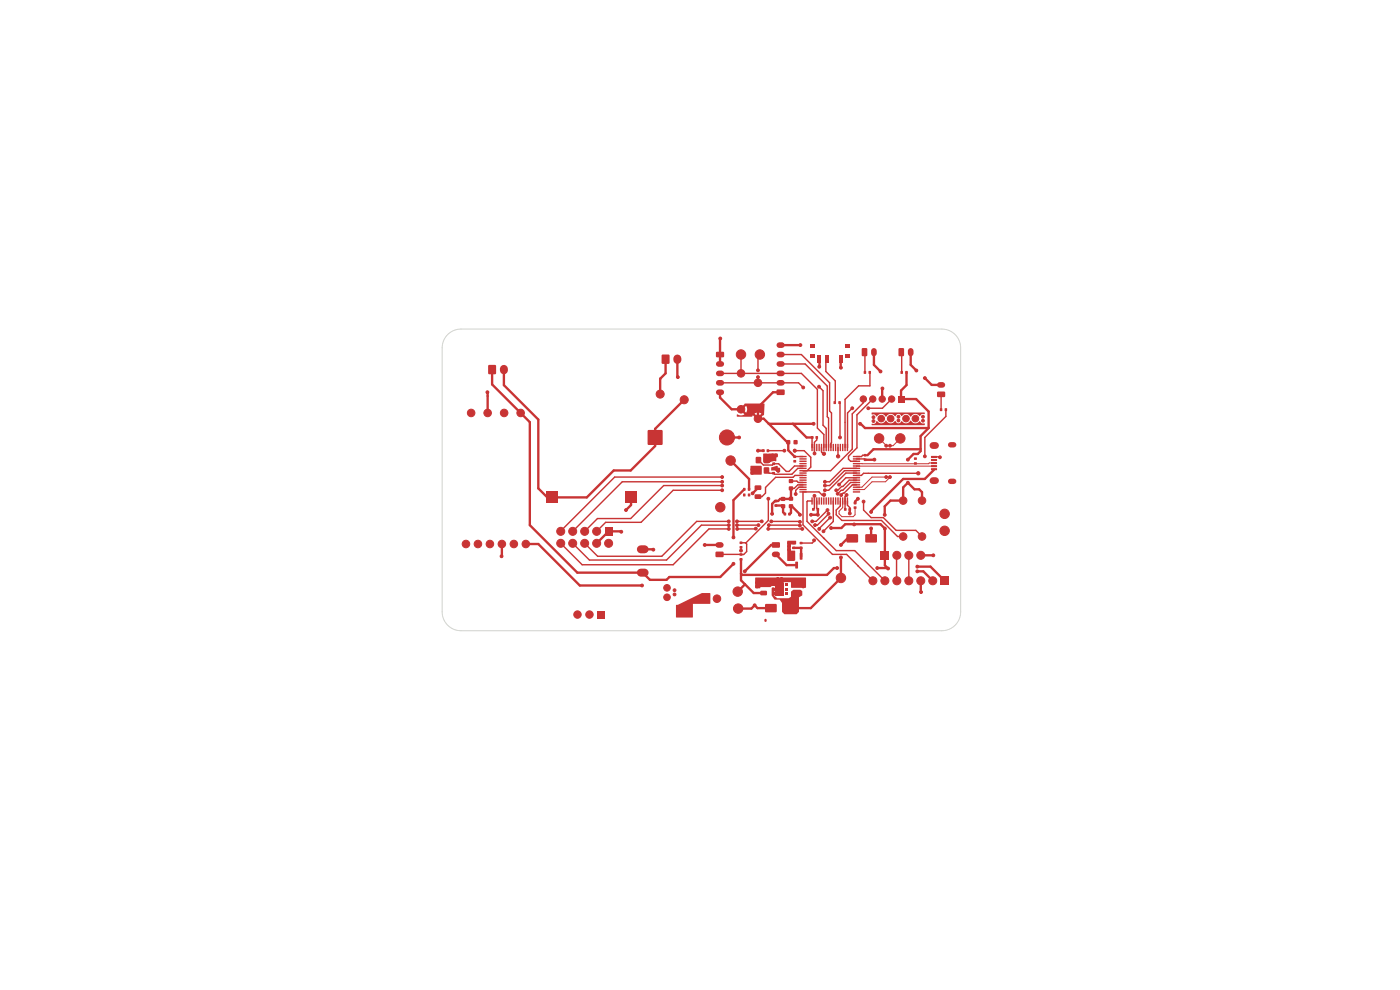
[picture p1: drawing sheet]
<svg xmlns="http://www.w3.org/2000/svg" width="297mm" height="210mm" viewBox="0 0 297 210" stroke-linecap="round" stroke-linejoin="round" font-family="sans-serif">
<path d="M163.8 115.1l1.5-.1 .2 .3v.7l-.3 .2h-1.3l-.2-.2z" fill="#c83434"/>
<path d="M164.3 117.6h.6" fill="none" stroke="#c83434" stroke-width="1.2"/>
<g fill="#c83434">
<path d="M163.9 98.1h.5v.5h-.5z"/>
<path d="M163.9 97.2h.5v.5h-.5z"/>
<path d="M180 107.8h.5v.5h-.5z"/>
<path d="M179.1 107.8h.5v.5h-.5z"/>
<path d="M103.6 77.5h1.6v1.8h-1.6z"/>
</g>
<path d="M106.9 78.3v.3" fill="none" stroke="#c83434" stroke-width="1.7"/>
<path d="M199.6 122.4h1.7v1.7h-1.7z" fill="#c83434"/>
<g fill="#c83434" stroke="#c83434" stroke-width=".21">
<circle cx="197.9" cy="123.2" r=".85"/>
<circle cx="195.3" cy="123.2" r=".85"/>
<circle cx="192.8" cy="123.2" r=".85"/>
<circle cx="190.3" cy="123.2" r=".85"/>
<circle cx="187.7" cy="123.2" r=".85"/>
<circle cx="185.2" cy="123.2" r=".85"/>
</g>
<g fill="#c83434">
<path d="M199.4 86.6h.5v.6h-.5z"/>
<path d="M200.4 86.6h.5v.6h-.5z"/>
<path d="M164.8 82.7l1.5-.1 .2 .3v.8l-.3 .1h-1.3l-.2-.2z"/>
</g>
<path d="M165.3 79.2h.6M165.3 77.2h.6M165.3 75.2h.6M165.3 73.2h.6M165.3 81.2h.6" fill="none" stroke="#c83434" stroke-width="1.2"/>
<g fill="#c83434" stroke="#c83434" stroke-width=".21">
<circle cx="141.5" cy="126.7" r=".7"/>
<circle cx="141.5" cy="124.7" r=".7"/>
<circle cx="192.2" cy="88.8" r=".7"/>
<circle cx="194.2" cy="88.8" r=".7"/>
</g>
<g fill="#c83434">
<path d="M183.3 78.7h.4v.6h-.4z"/>
<path d="M184.3 78.7h.4v.6h-.4z"/>
</g>
<circle cx="200.4" cy="112.6" r="1" fill="#c83434" stroke="#c83434" stroke-width=".21"/>
<g fill="#c83434">
<path d="M168.1 116h.5v.5h-.5z"/>
<path d="M168.1 115h.5v.4h-.5z"/>
</g>
<circle cx="186.5" cy="93" r="1" fill="#c83434" stroke="#c83434" stroke-width=".21"/>
<path d="M198.8 83.1h1.6l.1 .2v.8l-.2 .2-1.4-.1-.1-.2z" fill="#c83434"/>
<path d="M199.4 81.7h.5" fill="none" stroke="#c83434" stroke-width="1.2"/>
<circle cx="156.5" cy="125.5" r="1" fill="#c83434" stroke="#c83434" stroke-width=".21"/>
<g fill="#c83434">
<path d="M172.1 92.5h.4v.6h-.4z"/>
<path d="M173 92.5h.5v.6h-.5z"/>
</g>
<g fill="#c83434" stroke="#c83434" stroke-width=".21">
<circle cx="160.8" cy="81.2" r=".8"/>
<circle cx="160.8" cy="88.8" r=".8"/>
</g>
<g fill="#c83434">
<path d="M181.1 107.4h.6v.5h-.6z"/>
<path d="M181.1 106.5h.6v.5h-.6z"/>
<path d="M158.7 103.5h.4v.6h-.4z"/>
<path d="M157.7 103.5h.4v.6h-.4z"/>
</g>
<circle cx="161.2" cy="75.2" r="1" fill="#c83434" stroke="#c83434" stroke-width=".21"/>
<g fill="#c83434">
<path d="M168.3 125.3h1.3l.1 .2v.6l-.2 .2-1.1-.1-.1-.2z"/>
<path d="M168.3 123.4h1.3l.1 .2v.6l-.2 .2-1.1-.1-.1-.2z"/>
<path d="M163.8 123.8h.6v.5h-.6z"/>
<path d="M163.8 124.8h.6v.4h-.6z"/>
<path d="M163.8 125.7h.6v.5h-.6z"/>
<path d="M166.5 125.7h.6v.5h-.6z"/>
<path d="M166.5 124.8h.6v.4h-.6z"/>
<path d="M166.5 123.8h.6v.5h-.6z"/>
<path d="M164.6 123.7h1.7v2.6h-1.7z"/>
<path d="M165.7 105.5h.8v.7h-.8z"/>
<path d="M165.7 107h.8v.8h-.8z"/>
</g>
<g fill="#c83434" stroke="#c83434" stroke-width=".21">
<circle cx="110.4" cy="87.6" r=".8"/>
<circle cx="106.9" cy="87.6" r=".8"/>
<circle cx="103.4" cy="87.6" r=".8"/>
<circle cx="99.9" cy="87.6" r=".8"/>
<circle cx="111.6" cy="115.4" r=".8"/>
<circle cx="109" cy="115.4" r=".8"/>
<circle cx="106.5" cy="115.4" r=".8"/>
<circle cx="103.9" cy="115.4" r=".8"/>
<circle cx="101.4" cy="115.4" r=".8"/>
<circle cx="98.9" cy="115.4" r=".8"/>
</g>
<g fill="#c83434">
<path d="M156.9 117.4h.6v.5h-.6z"/>
<path d="M156.9 118.4h.6v.5h-.6z"/>
<path d="M177.9 85.1h.4v.6h-.4z"/>
<path d="M176.9 85.1h.4v.6h-.4z"/>
<path d="M190.7 73.9l.8-.1 .3 .2v1.3l-.2 .3h-.7l-.3-.2z"/>
</g>
<path d="M193.2 74.4v.6" fill="none" stroke="#c83434" stroke-width="1.2"/>
<g fill="#c83434">
<path d="M167.4 103.2h.8v.8h-.8z"/>
<path d="M167.4 101.7h.8v.7h-.8z"/>
<path d="M166.8 93.4h.8v.8h-.8z"/>
<path d="M168.4 93.4h.8v.8h-.8z"/>
<path d="M164.3 106h.6v.5h-.6z"/>
<path d="M164.3 107h.6v.5h-.6z"/>
</g>
<circle cx="152.8" cy="107.6" r="1" fill="#c83434" stroke="#c83434" stroke-width=".21"/>
<path d="M140.4 75.3h1.6v1.8h-1.6z" fill="#c83434"/>
<path d="M143.7 76.1v.3" fill="none" stroke="#c83434" stroke-width="1.7"/>
<g fill="#c83434">
<path d="M168.3 96.7h.6v.4h-.6z"/>
<path d="M168.3 97.6h.6v.5h-.6z"/>
<path d="M197.5 99.3h1.2l.1 .4h-1.2z"/>
<path d="M197.5 98.7h1.2l.1 .3-1.2 .1z"/>
<path d="M197.5 98h1.2l.1 .4h-1.2z"/>
<path d="M197.5 97.4h1.2l.1 .3-1.2 .1z"/>
<path d="M197.5 96.7h1.2l.1 .4h-1.2z"/>
</g>
<path d="M201.7 94.4h.6M201.7 102.1h.6" fill="none" stroke="#c83434" stroke-width="1.2"/>
<path d="M197.9 94.5h.6M197.9 102h.6" fill="none" stroke="#c83434" stroke-width="1.4"/>
<g fill="#c83434">
<path d="M169.7 116h.5v.5h-.5z"/>
<path d="M169.7 115h.5v.4h-.5z"/>
</g>
<g fill="#c83434" stroke="#c83434" stroke-width=".21">
<circle cx="195.6" cy="113.8" r=".8"/>
<circle cx="195.6" cy="106.2" r=".8"/>
</g>
<g fill="#c83434">
<path d="M162.7 95.3h.4v.6h-.4z"/>
<path d="M161.7 95.3h.5v.6h-.5z"/>
</g>
<g fill="#c83434" stroke="#c83434" stroke-width=".21">
<circle cx="187" cy="88.8" r=".7"/>
<circle cx="189" cy="88.8" r=".7"/>
<circle cx="140" cy="83.6" r=".85"/>
<circle cx="145.2" cy="84.8" r=".85"/>
</g>
<path d="M190.5 84h1.3v1.3h-1.3z" fill="#c83434"/>
<g fill="#c83434" stroke="#c83434" stroke-width=".21">
<circle cx="189.2" cy="84.6" r=".67"/>
<circle cx="187.2" cy="84.6" r=".67"/>
<circle cx="185.2" cy="84.6" r=".67"/>
<circle cx="183.2" cy="84.6" r=".67"/>
</g>
<path d="M137.5 91.3h3v3h-3z" fill="#c83434"/>
<circle cx="154.2" cy="92.8" r="1.6" fill="#c83434" stroke="#c83434" stroke-width=".21"/>
<g fill="#c83434">
<path d="M173.3 107.8h.4v.5h-.4z"/>
<path d="M172.3 107.8h.5v.5h-.5z"/>
</g>
<g fill="#c83434" stroke="#c83434" stroke-width=".21">
<circle cx="157.2" cy="79.2" r=".8"/>
<circle cx="157.2" cy="86.8" r=".8"/>
</g>
<path d="M182.9 73.9l.9-.1 .2 .2v1.3l-.2 .3h-.8l-.2-.2z" fill="#c83434"/>
<path d="M185.4 74.4v.6" fill="none" stroke="#c83434" stroke-width="1.2"/>
<g fill="#c83434">
<path d="M179.2 75.1h1.1v.8h-1.1z"/>
<path d="M179.2 72.9h1.1v.8h-1.1z"/>
<path d="M172 75.1h1v.8h-1z"/>
<path d="M172 72.9h1v.8h-1z"/>
<path d="M178 75.4h.7v1.5h-.7z"/>
<path d="M175 75.4h.7v1.5h-.7z"/>
<path d="M173.5 75.4h.7v1.5h-.7z"/>
<path d="M193.9 97.1h.6v.4h-.6z"/>
<path d="M193.9 98.1h.6v.4h-.6z"/>
<path d="M160.1 104.9h1.3l.1 .2v.6l-.2 .2-1.1-.1-.1-.2z"/>
<path d="M160.1 103h1.3l.1 .2v.6l-.2 .2-1.1-.1-.1-.2z"/>
<path d="M160.4 97h1v1.2h-1z"/>
<path d="M160.4 99.2h1v1.2h-1z"/>
<path d="M162.1 99.2h1v1.2h-1z"/>
<path d="M162.1 97h1v1.2h-1z"/>
<path d="M167.2 108.8h.5v.5h-.5z"/>
<path d="M166.3 108.8h.5v.5h-.5z"/>
<path d="M167.4 105.4h.8v.8h-.8z"/>
<path d="M167.4 107h.8v.7h-.8z"/>
</g>
<circle cx="157.2" cy="75.2" r="1" fill="#c83434" stroke="#c83434" stroke-width=".21"/>
<g fill="#c83434">
<path d="M157.7 104.7h.4v.6h-.4z"/>
<path d="M158.7 104.7h.4v.6h-.4z"/>
<path d="M163.8 100.1h.6v.5h-.6z"/>
<path d="M163.8 99.2h.6v.5h-.6z"/>
<path d="M148.8 126.2h1.6v1.6h-1.6z"/>
</g>
<circle cx="152.1" cy="127" r=".8" fill="#c83434" stroke="#c83434" stroke-width=".21"/>
<g fill="#c83434">
<path d="M179.6 113.4h2.4v1.6h-2.4z"/>
<path d="M183.6 113.4h2.4v1.6h-2.4z"/>
<path d="M169.7 117.3l.5 .1v1.3l-.5-.1z"/>
<path d="M167.8 117.3l.5 .1v1.3l-.5-.1z"/>
<path d="M168.7 119.2h.6l-.1 1.4-.5-.1z"/>
<path d="M186.9 117h1.7v1.7h-1.7z"/>
</g>
<g fill="#c83434" stroke="#c83434" stroke-width=".21">
<circle cx="190.3" cy="117.8" r=".85"/>
<circle cx="192.8" cy="117.8" r=".85"/>
<circle cx="195.3" cy="117.8" r=".85"/>
</g>
<path d="M128.3 111.9h1.6v1.7h-1.6z" fill="#c83434"/>
<g fill="#c83434" stroke="#c83434" stroke-width=".21">
<circle cx="126.6" cy="112.7" r=".85"/>
<circle cx="124" cy="112.7" r=".85"/>
<circle cx="121.5" cy="112.7" r=".85"/>
<circle cx="119" cy="112.7" r=".85"/>
<circle cx="129.1" cy="115.3" r=".85"/>
<circle cx="126.6" cy="115.3" r=".85"/>
<circle cx="124" cy="115.3" r=".85"/>
<circle cx="121.5" cy="115.3" r=".85"/>
<circle cx="119" cy="115.3" r=".85"/>
<circle cx="122.5" cy="130.4" r=".79"/>
<circle cx="125.1" cy="130.4" r=".79"/>
</g>
<path d="M136 116.5h.8M136 121.5h.8" fill="none" stroke="#c83434" stroke-width="1.7"/>
<path d="M126.8 129.6h1.6v1.6h-1.6z" fill="#c83434"/>
<g fill="#c83434" stroke="#c83434" stroke-width=".21">
<circle cx="156.6" cy="129.1" r="1"/>
<circle cx="191" cy="93" r="1"/>
</g>
<g fill="#c83434">
<path d="M115.9 104.3h2.5v2.5h-2.5z"/>
<path d="M132.6 104.3h2.5v2.5h-2.5z"/>
<path d="M151.8 117.1l1.6-.1 .1 .3v.7l-.2 .2h-1.4l-.1-.2z"/>
</g>
<path d="M152.4 115.6h.5" fill="none" stroke="#c83434" stroke-width="1.2"/>
<circle cx="145.2" cy="129.1" r="1" fill="#c83434" stroke="#c83434" stroke-width=".21"/>
<g fill="#c83434">
<path d="M191.1 78.7h.4v.6h-.4z"/>
<path d="M192.1 78.7h.4v.6h-.4z"/>
</g>
<g fill="#c83434" stroke="#c83434" stroke-width=".21">
<circle cx="191.6" cy="113.8" r=".8"/>
<circle cx="191.6" cy="106.2" r=".8"/>
</g>
<g fill="#c83434">
<path d="M161.3 125.4l1.3-.1 .1 .3v.5l-.2 .2h-1.1l-.1-.2z"/>
<path d="M161.3 123.5l1.3-.1 .1 .3v.5l-.2 .2h-1.1l-.1-.2z"/>
<path d="M156.9 114.9h.6v.5h-.6z"/>
<path d="M156.9 115.9h.6v.4h-.6z"/>
</g>
<circle cx="178.4" cy="122.6" r="1" fill="#c83434" stroke="#c83434" stroke-width=".21"/>
<g fill="#c83434">
<path d="M169.6 96.7h1.5v.2l-1.5 .1z"/>
<path d="M169.6 97.2h1.5v.2l-1.5 .1z"/>
<path d="M169.6 97.7h1.5v.2l-1.5 .1z"/>
<path d="M169.6 98.2h1.5v.2l-1.5 .1z"/>
<path d="M169.6 98.7h1.5v.2l-1.5 .1z"/>
<path d="M169.6 99.2h1.5v.2l-1.5 .1z"/>
<path d="M169.6 99.7h1.5v.2l-1.5 .1z"/>
<path d="M169.6 100.2h1.5v.2l-1.5 .1z"/>
<path d="M169.6 100.7h1.5v.2l-1.5 .1z"/>
<path d="M169.6 101.2h1.5v.2l-1.5 .1z"/>
<path d="M169.6 101.7h1.5v.2l-1.5 .1z"/>
<path d="M169.6 102.2h1.5v.2l-1.5 .1z"/>
<path d="M169.6 102.7h1.5v.2l-1.5 .1z"/>
<path d="M169.6 103.2h1.5v.2l-1.5 .1z"/>
<path d="M169.6 103.7h1.5v.2l-1.5 .1z"/>
<path d="M169.6 104.2h1.5v.2l-1.5 .1z"/>
<path d="M172.1 105.5l.3 .1-.1 1.5-.2-.1z"/>
<path d="M172.6 105.5l.3 .1-.1 1.5-.2-.1z"/>
<path d="M173.1 105.5l.3 .1-.1 1.5-.2-.1z"/>
<path d="M173.6 105.5l.3 .1-.1 1.5-.2-.1z"/>
<path d="M174.1 105.5l.3 .1v1.5l-.3-.1z"/>
<path d="M174.6 105.5l.3 .1v1.5l-.3-.1z"/>
<path d="M175.1 105.5l.3 .1-.1 1.5-.2-.1z"/>
<path d="M175.6 105.5l.3 .1-.1 1.5-.2-.1z"/>
<path d="M176.1 105.5l.3 .1-.1 1.5-.2-.1z"/>
<path d="M176.6 105.5l.3 .1-.1 1.5-.2-.1z"/>
<path d="M177.1 105.5l.3 .1v1.5l-.3-.1z"/>
<path d="M177.6 105.5l.3 .1v1.5l-.3-.1z"/>
<path d="M178.1 105.5l.3 .1v1.5l-.3-.1z"/>
<path d="M178.6 105.5l.3 .1-.1 1.5-.2-.1z"/>
<path d="M179.1 105.5l.3 .1-.1 1.5-.2-.1z"/>
<path d="M179.6 105.5l.3 .1-.1 1.5-.2-.1z"/>
<path d="M180.9 104.2h1.5l.1 .2-1.5 .1z"/>
<path d="M180.9 103.7h1.5l.1 .2-1.5 .1z"/>
<path d="M180.9 103.2h1.5l.1 .2-1.5 .1z"/>
<path d="M180.9 102.7h1.5l.1 .2-1.5 .1z"/>
<path d="M180.9 102.2h1.5l.1 .2-1.5 .1z"/>
<path d="M180.9 101.7h1.5l.1 .2-1.5 .1z"/>
<path d="M180.9 101.2h1.5l.1 .2-1.5 .1z"/>
<path d="M180.9 100.7h1.5l.1 .2-1.5 .1z"/>
<path d="M180.9 100.2h1.5l.1 .2-1.5 .1z"/>
<path d="M180.9 99.7h1.5l.1 .2-1.5 .1z"/>
<path d="M180.9 99.2h1.5l.1 .2-1.5 .1z"/>
<path d="M180.9 98.7h1.5l.1 .2-1.5 .1z"/>
<path d="M180.9 98.2h1.5l.1 .2-1.5 .1z"/>
<path d="M180.9 97.7h1.5l.1 .2-1.5 .1z"/>
<path d="M180.9 97.2h1.5l.1 .2-1.5 .1z"/>
<path d="M180.9 96.7h1.5l.1 .2-1.5 .1z"/>
<path d="M179.6 94.2h.3l-.1 1.5-.2-.1z"/>
<path d="M179.1 94.2h.3l-.1 1.5-.2-.1z"/>
<path d="M178.6 94.2h.3l-.1 1.5-.2-.1z"/>
<path d="M178.1 94.2h.3v1.5l-.3-.1z"/>
<path d="M177.6 94.2h.3v1.5l-.3-.1z"/>
<path d="M177.1 94.2h.3v1.5l-.3-.1z"/>
<path d="M176.6 94.2h.3l-.1 1.5-.2-.1z"/>
<path d="M176.1 94.2h.3l-.1 1.5-.2-.1z"/>
<path d="M175.6 94.2h.3l-.1 1.5-.2-.1z"/>
<path d="M175.1 94.2h.3l-.1 1.5-.2-.1z"/>
<path d="M174.6 94.2h.3v1.5l-.3-.1z"/>
<path d="M174.1 94.2h.3v1.5l-.3-.1z"/>
<path d="M173.6 94.2h.3l-.1 1.5-.2-.1z"/>
<path d="M173.1 94.2h.3l-.1 1.5-.2-.1z"/>
<path d="M172.6 94.2h.3l-.1 1.5-.2-.1z"/>
<path d="M172.1 94.2h.3l-.1 1.5-.2-.1z"/>
</g>
<g fill="#c83434" stroke="#c83434" stroke-width=".21">
<circle cx="155" cy="97.7" r="1"/>
<circle cx="200.4" cy="109" r="1"/>
</g>
<g fill="#c83434">
<path d="M166.4 128.2h2.3v1.6h-2.3z"/>
<path d="M162.4 128.2h2.3v1.6h-2.3z"/>
<path d="M151.9 74.7l1.6-.1 .1 .3v.8l-.2 .1h-1.4l-.1-.2z"/>
</g>
<path d="M152.5 77.2h.5M152.5 79.2h.5M152.5 81.2h.5M152.5 83.2h.5" fill="none" stroke="#c83434" stroke-width="1.2"/>
<g fill="#c83434">
<path d="M183.3 96.3h.5v.5h-.5z"/>
<path d="M183.3 97.3h.5v.5h-.5z"/>
</g>
<g fill="#c83434" stroke="#c83434" stroke-width=".21">
<circle cx="158" cy="121.2" r=".3"/>
<circle cx="136.2" cy="124.2" r=".3"/>
<circle cx="160.1" cy="128.4" r=".3"/>
<circle cx="156.8" cy="92.8" r=".3"/>
<circle cx="132.8" cy="108.2" r=".3"/>
<circle cx="169.8" cy="73.2" r=".3"/>
<circle cx="138.6" cy="116.6" r=".3"/>
<circle cx="198" cy="117.8" r=".3"/>
<circle cx="159.7" cy="104.7" r=".3"/>
<circle cx="165.8" cy="122.8" r=".3"/>
<circle cx="186.8" cy="78.8" r=".3"/>
<circle cx="195.8" cy="88.4" r=".3"/>
<circle cx="106.4" cy="118" r=".3"/>
<circle cx="143.1" cy="126.1" r=".3"/>
<circle cx="185.3" cy="89.3" r=".3"/>
<circle cx="167.4" cy="115.9" r=".3"/>
<circle cx="152.8" cy="71.8" r=".3"/>
<circle cx="195.4" cy="125.6" r=".3"/>
<circle cx="165.1" cy="99.9" r=".3"/>
<circle cx="196.2" cy="80.2" r=".3"/>
<circle cx="164.6" cy="96.6" r=".3"/>
<circle cx="160.6" cy="124.4" r=".3"/>
<circle cx="149.5" cy="115.6" r=".3"/>
<circle cx="159.6" cy="99.6" r=".3"/>
<circle cx="172.8" cy="96.2" r=".3"/>
<circle cx="185.3" cy="88.5" r=".3"/>
<circle cx="160.6" cy="123.6" r=".3"/>
<circle cx="165" cy="122.8" r=".3"/>
<circle cx="190.6" cy="89.2" r=".3"/>
<circle cx="199.4" cy="97" r=".3"/>
<circle cx="103.4" cy="83.2" r=".3"/>
<circle cx="160.8" cy="95.6" r=".3"/>
<circle cx="167.4" cy="115.2" r=".3"/>
<circle cx="172.8" cy="105.2" r=".3"/>
<circle cx="167.4" cy="116.6" r=".3"/>
<circle cx="194.4" cy="78.6" r=".3"/>
<circle cx="143.1" cy="125.2" r=".3"/>
<circle cx="185.5" cy="97.5" r=".3"/>
<circle cx="170.4" cy="123.6" r=".3"/>
<circle cx="157.2" cy="116.8" r=".3"/>
<circle cx="179.6" cy="105" r=".3"/>
<circle cx="187.2" cy="82.4" r=".3"/>
<circle cx="182" cy="105.8" r=".3"/>
<circle cx="159.6" cy="100.3" r=".3"/>
<circle cx="195.8" cy="89.2" r=".3"/>
<circle cx="170.4" cy="124.4" r=".3"/>
<circle cx="178.4" cy="78" r=".3"/>
<circle cx="163.9" cy="96.6" r=".3"/>
<circle cx="190.6" cy="88.4" r=".3"/>
<circle cx="143.8" cy="80" r=".3"/>
<circle cx="131.8" cy="112.8" r=".3"/>
<circle cx="173.8" cy="77.8" r=".3"/>
<circle cx="194.6" cy="121.2" r=".3"/>
<circle cx="172" cy="109.2" r=".3"/>
<circle cx="177.6" cy="120.5" r=".3"/>
<circle cx="176.3" cy="112" r=".3"/>
<circle cx="186.1" cy="120.5" r=".3"/>
<circle cx="187.7" cy="112.1" r=".3"/>
<circle cx="172.6" cy="89.9" r=".3"/>
<circle cx="181.2" cy="111.2" r=".3"/>
<circle cx="182.4" cy="89.9" r=".3"/>
<circle cx="188.4" cy="120.6" r=".3"/>
<circle cx="173.5" cy="109.2" r=".3"/>
<circle cx="169.7" cy="109.2" r=".3"/>
<circle cx="192.6" cy="97.5" r=".3"/>
<circle cx="180.3" cy="108.9" r=".3"/>
<circle cx="187.7" cy="109.2" r=".3"/>
<circle cx="192.6" cy="102.4" r=".3"/>
<circle cx="194.6" cy="120.2" r=".3"/>
<circle cx="155.6" cy="119.6" r=".3"/>
<circle cx="155.6" cy="114" r=".3"/>
<circle cx="183.2" cy="106.4" r=".3"/>
<circle cx="177.8" cy="96.8" r=".35"/>
<circle cx="174.8" cy="105" r=".35"/>
<circle cx="194.8" cy="100.4" r=".35"/>
<circle cx="196.2" cy="96.8" r=".3"/>
<circle cx="173.7" cy="82" r=".3"/>
<circle cx="170.4" cy="82.2" r=".3"/>
<circle cx="160.8" cy="78.6" r=".3"/>
<circle cx="160.8" cy="80" r=".3"/>
<circle cx="188" cy="101.2" r=".3"/>
<circle cx="188" cy="94.5" r=".3"/>
<circle cx="178.4" cy="115.6" r=".3"/>
<circle cx="178.4" cy="118.2" r=".3"/>
<circle cx="163.8" cy="109" r=".3"/>
<circle cx="163" cy="105.8" r=".3"/>
<circle cx="168.8" cy="104.8" r=".3"/>
<circle cx="178.2" cy="92.8" r=".3"/>
<circle cx="174.8" cy="96.3" r=".35"/>
<circle cx="184.8" cy="112.1" r=".3"/>
<circle cx="184.8" cy="108.6" r=".3"/>
<circle cx="172.7" cy="114.6" r=".3"/>
<circle cx="174.7" cy="112.7" r=".3"/>
<circle cx="168.6" cy="95.6" r=".3"/>
<circle cx="166.4" cy="95.6" r=".3"/>
<circle cx="184.2" cy="86.6" r=".3"/>
<circle cx="180.8" cy="86.6" r=".3"/>
<circle cx="175" cy="104" r=".3"/>
<circle cx="153.2" cy="104" r=".3"/>
<circle cx="175" cy="103" r=".3"/>
<circle cx="153.2" cy="103" r=".3"/>
<circle cx="153.2" cy="102.2" r=".3"/>
<circle cx="175" cy="102.2" r=".3"/>
<circle cx="153.2" cy="101.2" r=".3"/>
<circle cx="178" cy="102.8" r=".3"/>
<circle cx="169.7" cy="110.7" r=".3"/>
<circle cx="154.6" cy="110.6" r=".3"/>
<circle cx="163.6" cy="110.6" r=".3"/>
<circle cx="172.3" cy="110.6" r=".3"/>
<circle cx="177.4" cy="104" r=".3"/>
<circle cx="161.6" cy="110.6" r=".3"/>
<circle cx="175.6" cy="108.2" r=".3"/>
<circle cx="156.3" cy="110.6" r=".3"/>
<circle cx="156.3" cy="111.4" r=".3"/>
<circle cx="163.1" cy="111.4" r=".3"/>
<circle cx="175.8" cy="109" r=".3"/>
<circle cx="154.6" cy="111.4" r=".3"/>
<circle cx="172.9" cy="111.4" r=".3"/>
<circle cx="160.9" cy="111.4" r=".3"/>
<circle cx="169.7" cy="111.5" r=".3"/>
<circle cx="177.7" cy="104.7" r=".3"/>
<circle cx="176.1" cy="109.8" r=".3"/>
<circle cx="170.2" cy="112.2" r=".3"/>
<circle cx="156.4" cy="112.2" r=".3"/>
<circle cx="178.5" cy="105" r=".3"/>
<circle cx="160.3" cy="112.1" r=".3"/>
<circle cx="163" cy="112.2" r=".3"/>
<circle cx="154.6" cy="112.2" r=".3"/>
<circle cx="173.8" cy="112.2" r=".3"/>
<circle cx="188.8" cy="94.5" r=".3"/>
<circle cx="188.8" cy="101.2" r=".3"/>
</g>
<g fill="none" stroke="#c83434" stroke-width=".5">
<path d="M104.4 78.4v3.2l8 8v21.8l10.1 10.1h13.9l1.5 1.5h3.5l.6-.6h10.8l2.8-2.8M106.9 78.4v3.3l7.3 7.3v14.6l1.9 1.9h8.4l5.7-5.7h3.6l5.2-5.2v-3.6l6.1-6.2M141.2 76.2v3l-1.1 1.2v3.2M143.7 76.2l.1 3.8M152.8 71.8v5.4M169.8 73.2h-4.2M173.8 76.2v1.6M178.4 76.2v1.8M185.4 74.7v2.7l1.4 1.4M192.3 79v2.7l-1.2 1.2v1.8h3.3l2.6 2.6v3.5M193.2 74.7v2.7l1.2 1.2M103.4 83.2l.1 4.4"/>
<path d="M152.8 83.2v1.2l2.4 2.4h2M154.2 92.8h2.6M155 97.7l3.9 3.9v2.2M160.8 95.6h1.1M163.1 89.9h9.5M164.1 97.4l-.2 .2h-1.3M165.6 83.2h-1.6l-3.2 3.2v2.4h1.2l5 5h.2v1.7l1.4 1.4M168.2 89.9l2.9 2.9h1.2M182.5 89.9l1 .9h13.5M183.6 97.5h1.9M187.2 82.4l-.1 2.3M195.2 95.3h-9.9l-1.3 1.3"/>
<path d="M196.2 80.2l1.4 1.5h2M197 90.8l-1.7 1.7v3.2l-.6 .6h-.9l-1.2 1.2M198.1 99.7l-1.9 1.9h-4.6l-6.8 6.8v.2M106.5 115.4l-.1 2.6M111.6 115.4h2.6l8.8 8.8h13.2M119 112.6v.1M131.8 112.8l-2.7-.1-2.5 2.6M133.9 105.5v1.6l-1.1 1.1M136.4 116.5l2.2 .1M149.5 115.6h3.1M153.2 103h.1M157.2 118.6v4.5l2.7 2.7h2.1"/>
<path d="M157.9 103.8l-2.3 2.3v7.9M160.8 103.5l-1.1 1.2M164.6 115.6h-1l-5.6 5.6M164.6 117.6l2.3 2.3h2.1M164.6 107.2h1.4l.1 .2v1.3l.4 .4M167.5 109.1l.3-.3v-1.4h.2l1.7 1.8M167.8 103.6v2.2h-2.3l-.4 .5h-.7l-.6 .6v2.1M168.4 116.2h1.5v1.8M173.5 108.1v1.1h-1.5M176.3 112h2.2l.8-.8h7.5l.9 .9v7.8l.7 .7M178.4 118.3v3.5l.8 .8M180.3 108.1v.7"/>
<path d="M180.8 113.8h-.6l-1.8 1.8M182 105.8l-.6 .6v.3M184.8 112.1v2.1M195.3 117.8h2.7M195.6 106.2v-1.8l-.6-.6h-1l-1.4-1.4-1 1v2.8h-2.7l-1.2 1.2v1.8M158 124l-1.5 1.5M162.4 131.5v.2M163.5 129h-2.8l-.6-.6-.7 .7h-2.8M177.6 120.5h-.7l-1.4 1.5h-18.1l-.2-.3M178.4 122.6l-6.4 6.4h-4.5M186.1 120.5h2.2M194.6 121.2h1.3l2 2"/>
<path d="M194.6 120.2h2.8l3 3M195.3 123.2l.1 2.4M200.4 123.2h.1"/>
</g>
<g fill="none" stroke="#c83434" stroke-width=".3">
<path d="M152.8 79.2h17.2l3.4 3.4v8.2l1.4 1.4v2.7M157.2 75.2v4l-.2-.2M161.2 75.2l-.4 .4v3M165.6 77.2h5.2l4.7 4.7v6.5l.3 .3v6.2M165.6 75.2h4.4l6 6v6l.4 .4v6.3l-.1 .1v.9M175.3 76.2l-.1 .1v2.5l2 2v4.3M183.4 74.7l.1 4.3M184.5 79v2.9h-2.3l-2.9 2.8v10.2M191.2 74.7l.1 4.3M152.8 81.2h16.6l1 1M160.8 80v1.2M160.9 97.6l1.1 1.1h1.9l.4-.4"/>
<path d="M164.1 99.4h.1M164.1 98.4h1.1l1.6 1.6h.6l1.1-1.1h1.8M166.4 95.6h-3.3l-.2 .2M168.6 95.6h2l1.4 1.4v2.1l-.8 .8M170.3 96.9h-1.7M170.3 99.4h-1.1l-1.2 1.2h-3.7l-.2-.2h-.9l-.6-.6M172.3 92.8v2.1M173.3 92.8v.5l-.5 .5v2.4M173.8 82l.8 .9v7.3l.7 .7v4M174.3 94.9v1l.5 .4M177.8 96.8h.1M177.8 94.9v1.9"/>
<path d="M178.1 85.4l.1 7.4M180.8 86.6l-1 1v7.3M181.7 97.4h1.7l.2 .2M181.7 99.9h-2.6l-3.1 3.1h-1M181.7 99.4h-2.9l-2.8 2.8h-1M183.1 84.7v.8l-2.3 2.3v7.5l-4.6 4.6h-5.9M183.6 96.5h-.1M184 96.6h-1l-.2 .3h-1.1M185.2 84.7l-3.4 3.3v7l-1.8 1.8v.6l.4 .5h1.3M185.5 97.5h.1M189.2 84.7l-2 1.9h-3M195.3 95.2l-.1 .1"/>
<path d="M198.1 96.9l1.3 .1M199.6 83.7v3.2M200.7 86.9v1.4l-4.5 4.5v4M153.2 104h-10.4l-6.8 6.8h-7.5l-1.9 1.9M153.2 103h-12.4l-7 7h-7.1l-2.7 2.7M153.2 102.2h-21.2l-10.5 10.5M153.2 101.2h-22.8l-11.4 11.4M154.6 111.4h.1M154.6 110.6h-6.8l-7.4 7.4h-13.6l-2.8-2.7M154.6 111.4h-5.8l-7.4 7.4h-16.4l-3.5-3.5M154.6 112.2h-4.2l-7.6 7.6h-19.3l-4.5-4.5M154.6 112.2h.1"/>
<path d="M156.3 110.6h5.3M156.3 111.4h4.6M157.2 116.1v.7M158.1 115.1l.3 .3v1.6l-.6 .6h-5.2M160.3 112.1l-3.9 .1M163 112.2h7.2M163 105.8v4.6l-4.7 4.7h-1.1M163.1 111.4l6.6 .1M163.6 110.6l6.1 .1M167.8 102.1h1.2l.3 .3h1M170.3 100.9h-1.6l-.5 .4h-3.7l-2.1 2.1v1.2l-.8 .8h-.8M170.3 102.9h-1.1l-.7 .7h-.7"/>
<path d="M170.3 103.4h-.8l-.7 .6v.8M172.3 106.3h-1l-.1 .1v4.2l6.2 6.2h3.9l6.4 6.4M172.7 114.6l-.4 .6h-2.4M172.8 105.2v2.6l-.3 .3M172.8 105.2h.1M173.3 106.3v1.5l.2 .3M173.5 109.2h.1M174.8 105h-.4l-.6-.6h-3.5v7l6.3 6.2h3l5.6 5.6M174.8 105h.1M175.5 108.2l-2.4 2.4h-.8M175.8 109l-2.4 2.4h-.5M175.8 109h.1"/>
<path d="M176.1 109.8l-2.3 2.4M176.8 106.3v4.3l-2.1 2.1M178.3 106.3v1l-.9 .9v1l1.2 1.2h8.4l3.4 3.4h1.2M179.6 105l-.3 .3v2.8M179.8 106.3v.9l.5 .5v.4M180.3 108.8v.1M181.7 102.4h-1.3l-1.6 1.6h-.4l-.7 .7M181.7 102.9h-.9l-1.7 1.7h-.2l-.4 .4M181.7 100.4h-2.2l-3.7 3.6h-.8M181.7 101.9h-1.6l-1.3 1.3h-.3l-.8 .8h-.3M181.7 101.4h-2.2l-1.5 1.4M183.2 106.4v1.8l1.6 1.6h2.6l2.7 2.7h4.2l1.3 1.3"/>
<path d="M190.1 117.8l.1 .1M190.2 118.7l.1 4.5M192.8 118.6v4.6M194.8 100.4h-11.6l-.4 .5h-1.1M182 120h.1"/>
</g>
<path d="M181.7 98.9h16.4M186.5 93l1.5 1.6M191 93l-1.5 1.6h-.7M198.1 98.9h.1M198.1 98.2h-1l-.1 .2h-15.3M178.8 106.3v1.4l-.8 .8v.5l.6 .6h2.4l.4-.4v-1.5M188 101.2h-3l-2.2 2.2h-1.1M188.8 101.2l-1 1h-2.8l-1.7 1.7h-1.6" fill="none" stroke="#c83434" stroke-width=".21"/>
<g fill="#c83434">
<path d="M161.9 96.3l3-.1 .1 .7-.3 .1v.8h-.8l-.6 .4h-1.2l-.2-.3z"/>
<path d="M184.9 87.6l11.2-.1 .1 .2-.2 .1a.9 .9 0 0 0-.9 .5l-.1-.1a1 1 0 0 0-1.7 .1v.1a1.29 1.29 0 0 0-1.9-.2l-.1 .1a.7 .7 0 0 0-.7-.5 .7 .7 0 0 0-.7 .5 1.14 1.14 0 0 0-1.9 .1 1.15 1.15 0 0 0-2 0 .98 .98 0 0 0-1.1-.5z"/>
<path d="M184.9 89.9h.2a.73 .73 0 0 0 .9-.6 1.14 1.14 0 0 0 1.9-.1 1.15 1.15 0 0 0 2 .1 .7 .7 0 0 0 .7 .5 .7 .7 0 0 0 .7-.5 1.14 1.14 0 0 0 1.9-.1 1.15 1.15 0 0 0 1.9 .1l.1 .1a.6 .6 0 0 0 .8 .4l.2 .1-.1 .3h-11.1z"/>
<path d="M159.2 98.9l2.3-.1 .1 .2v1.6l-2.3 .1z"/>
<path d="M163.6 99.2l1.3-.3 .1 .3 .5 .2v.6l-.7 .1-.4-.3h-.7z"/>
<path d="M163.8 124.6l.5 .1v1.7l.5 .5h2.5l.5-.3v-1.1l.5-.4h1.5l.4 .3v.9l-.7 .4v3.1l-.5 .5h-2.6l-.5-.5v-1.9l-.5-.7h-1.1l-.6-.9z"/>
<path d="M143.4 128.4l.4-.1 5.1-2.5 1.8 .1-.1 2.2h-3.6l-.1 2.9h-3.4z"/>
<path d="M158 85.6h4.1v2.4l-.9 .8-.4-.4 .7-.7a1.29 1.29 0 0 0-1.4 0l.7 .7-.4 .4-.7-.7-.2 .3h-3.1l-.1-.4 .2-.1a1.29 1.29 0 0 0 1.4 0l-.7-.7 .4-.3 .7 .6a1.29 1.29 0 0 0 0-1.4l-.7 .7-.4-.4z"/>
<path d="M160.2 122.5h10.7l.1 2.1-3.1 .1-.1-1.2h-1.5l-.1 2.8-1.3 .1-.2-.2v-1.5l-.4-.4h-.5l-.4 .2h-2.1l-.1 .3h-1z"/>
<path d="M167 114.8h1.9v.6l-1.1 .1-.1 .5 .1 .8 .9 .1v1.9l-.2 .2-1.5-.1z"/>
</g>
<path d="M95 71a4 4 0 0 1 2.8-1.2h102a4 4 0 0 1 4 4v56a4 4 0 0 1-4 4h-102a4 4 0 0 1-4-4v-56a4 4 0 0 1 1.2-2.8z" fill="none" stroke="#d0d2cd" stroke-width=".21"/>
</svg>
